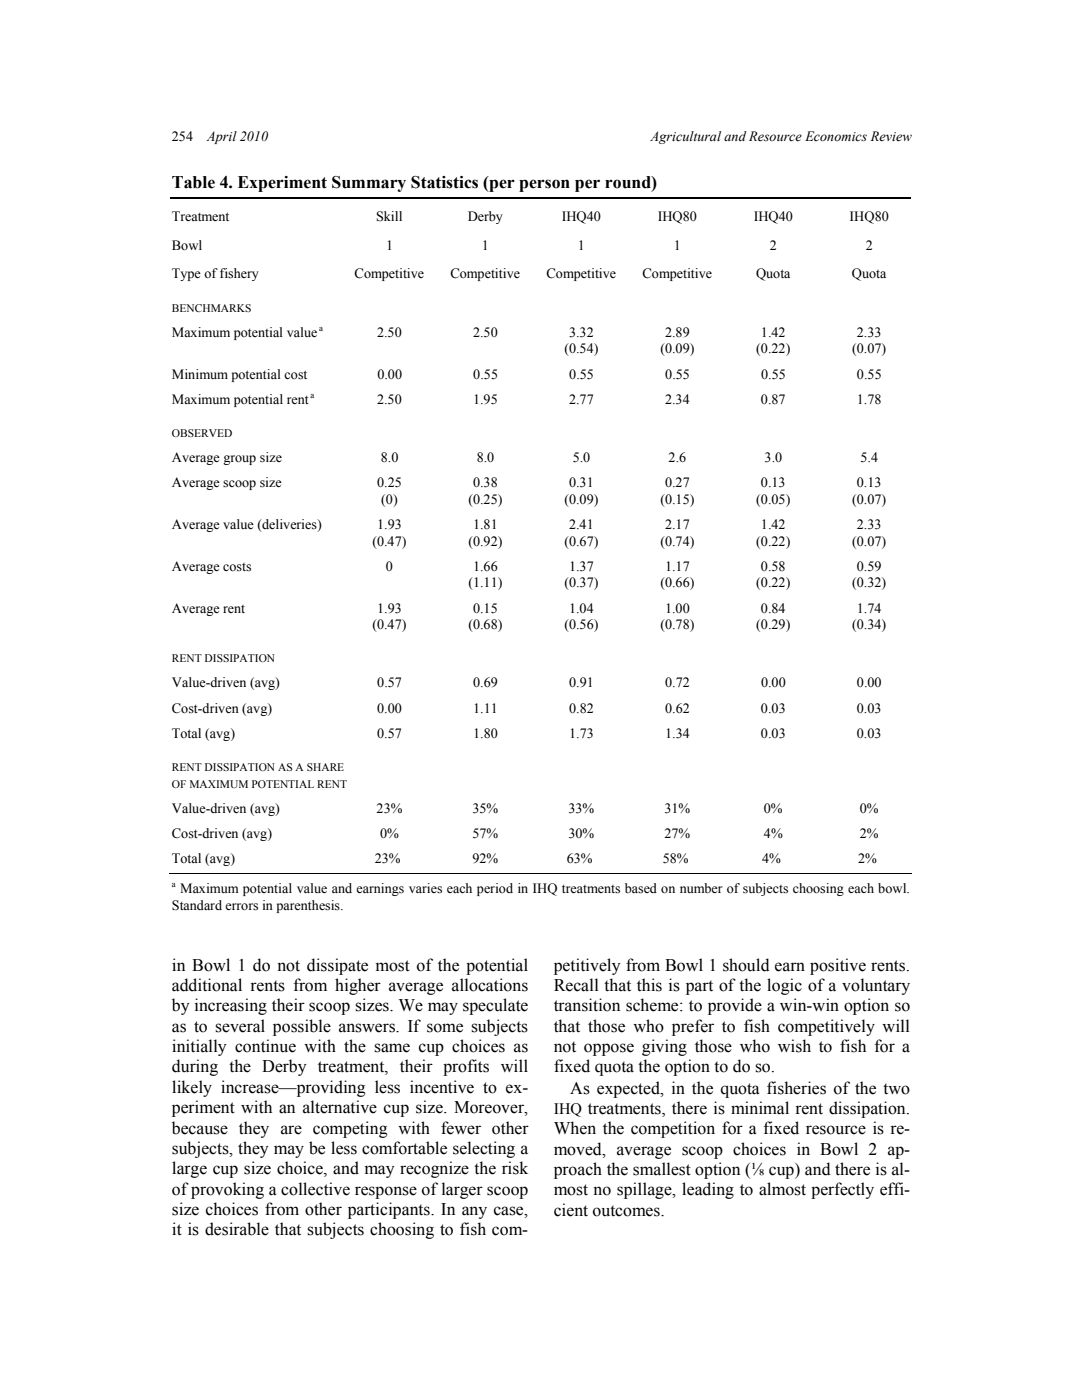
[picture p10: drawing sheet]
<svg xmlns="http://www.w3.org/2000/svg" width="216mm" height="279mm" viewBox="0 0 216 279" stroke-linecap="round" stroke-linejoin="round" font-family="sans-serif">
<defs><g id="words">
<g font-size="3.5">
<text x="34.3" y="37.5">Table 4. Experiment Summary Statistics (per person per round)</text>
<text x="34.3" y="193.7">in Bowl 1 do not dissipate most of the potential</text>
<text x="34.3" y="197.8">additional rents from higher average allocations</text>
<text x="110.5" y="193.7">petitively from Bowl 1 should earn positive rents.</text>
<text x="110.5" y="197.8">Recall that this is part of the logic of a voluntary</text>
<text x="34.3" y="201.8">by increasing their scoop sizes. We may speculate</text>
<text x="110.5" y="201.8">transition scheme: to provide a win-win option so</text>
<text x="34.3" y="205.9">as to several possible answers. If some subjects</text>
<text x="34.3" y="210">initially continue with the same cup choices as</text>
<text x="110.5" y="205.9">that those who prefer to fish competitively will</text>
<text x="110.5" y="210">not oppose giving those who wish to fish for a</text>
<text x="34.3" y="214">during the Derby treatment, their profits will</text>
<text x="110.5" y="214">fixed quota the option to do so.</text>
<text x="34.3" y="218.1">likely increase—providing less incentive to ex-</text>
<text x="113.8" y="218.2">As expected, in the quota fisheries of the two</text>
<text x="34.3" y="222.2">periment with an alternative cup size. Moreover,</text>
<text x="34.3" y="226.2">because they are competing with fewer other</text>
<text x="110.5" y="226.4">When the competition for a fixed resource is re-</text>
<text x="34.3" y="230.3">subjects, they may be less comfortable selecting a</text>
<text x="110.5" y="230.4">moved, average scoop choices in Bowl 2 ap-</text>
<text x="34.3" y="234.4">large cup size choice, and may recognize the risk</text>
<text x="34.3" y="238.4">of provoking a collective response of larger scoop</text>
<text x="110.5" y="234.5">proach the smallest option (⅛ cup) and there is al-</text>
<text x="110.5" y="238.5">most no spillage, leading to almost perfectly effi-</text>
<text x="34.3" y="242.5">size choices from other participants. In any case,</text>
<text x="110.5" y="242.6">cient outcomes.</text>
<text x="34.3" y="246.6">it is desirable that subjects choosing to fish com-</text>
</g>
<text font-size="3.2" x="110.5" y="222.3">IHQ treatments, there is minimal rent dissipation.</text>
<g font-size="2.8">
<text x="34.3" y="28">254</text>
<text x="41.3" y="28">April 2010</text>
<text x="129.9" y="28">Agricultural and Resource Economics Review</text>
<text x="34.3" y="44.1">Treatment</text>
<text x="75" y="44.1">Skill</text>
<text x="93.3" y="44.1">Derby</text>
<text x="112.1" y="44.1">IHQ40</text>
<text x="131.2" y="44.1">IHQ80</text>
<text x="150.4" y="44.1">IHQ40</text>
<text x="169.5" y="44.1">IHQ80</text>
<text x="34.3" y="49.8">Bowl</text>
<text x="77" y="49.8">1</text>
<text x="96.2" y="49.8">1</text>
<text x="115.3" y="49.8">1</text>
<text x="134.5" y="49.8">1</text>
<text x="153.6" y="49.8">2</text>
<text x="172.8" y="49.8">2</text>
<text x="34.3" y="55.6">Type of fishery</text>
<text x="70.8" y="55.6">Competitive</text>
<text x="89.9" y="55.6">Competitive</text>
<text x="109.1" y="55.6">Competitive</text>
<text x="128.2" y="55.6">Competitive</text>
<text x="150.9" y="55.6">Quota</text>
<text x="170" y="55.6">Quota</text>
<text x="34.3" y="67.2">Maximum potential value</text>
<text x="75.2" y="67.2">2.50</text>
<text x="94.4" y="67.2">2.50</text>
<text x="112.6" y="70.5">(0.54)</text>
<text x="113.5" y="67.2">3.32</text>
<text x="131.8" y="70.5">(0.09)</text>
<text x="132.7" y="67.2">2.89</text>
<text x="150.9" y="70.5">(0.22)</text>
<text x="151.8" y="67.2">1.42</text>
<text x="170" y="70.5">(0.07)</text>
<text x="171" y="67.2">2.33</text>
<text x="34.3" y="75.5">Minimum potential cost</text>
<text x="75.3" y="75.5">0.00</text>
<text x="94.4" y="75.5">0.55</text>
<text x="113.6" y="75.5">0.55</text>
<text x="132.7" y="75.5">0.55</text>
<text x="151.9" y="75.5">0.55</text>
<text x="171" y="75.5">0.55</text>
<text x="34.3" y="80.6">Maximum potential rent</text>
<text x="75.2" y="80.6">2.50</text>
<text x="94.4" y="80.6">1.95</text>
<text x="113.5" y="80.6">2.77</text>
<text x="132.7" y="80.6">2.34</text>
<text x="151.8" y="80.6">0.87</text>
<text x="171" y="80.6">1.78</text>
<text x="34.3" y="92.2">Average group size</text>
<text x="76" y="92.2">8.0</text>
<text x="95.1" y="92.2">8.0</text>
<text x="114.3" y="92.2">5.0</text>
<text x="133.4" y="92.2">2.6</text>
<text x="152.6" y="92.2">3.0</text>
<text x="171.7" y="92.2">5.4</text>
<text x="34.3" y="97.2">Average scoop size</text>
<text x="75.2" y="97.2">0.25</text>
<text x="76.1" y="100.5">(0)</text>
<text x="93.5" y="100.5">(0.25)</text>
<text x="94.4" y="97.2">0.38</text>
<text x="112.6" y="100.5">(0.09)</text>
<text x="113.5" y="97.2">0.31</text>
<text x="131.8" y="100.5">(0.15)</text>
<text x="132.7" y="97.2">0.27</text>
<text x="150.9" y="100.5">(0.05)</text>
<text x="151.8" y="97.2">0.13</text>
<text x="170" y="100.5">(0.07)</text>
<text x="171" y="97.2">0.13</text>
<text x="34.3" y="105.6">Average value (deliveries)</text>
<text x="75.2" y="105.6">1.93</text>
<text x="94.4" y="105.6">1.81</text>
<text x="113.5" y="105.6">2.41</text>
<text x="132.7" y="105.6">2.17</text>
<text x="151.8" y="105.6">1.42</text>
<text x="171" y="105.6">2.33</text>
<text x="34.3" y="113.9">Average costs</text>
<text x="74.3" y="108.9">(0.47)</text>
<text x="77" y="113.9">0</text>
<text x="93.5" y="108.9">(0.92)</text>
<text x="94.4" y="113.9">1.66</text>
<text x="112.6" y="108.9">(0.67)</text>
<text x="113.5" y="113.9">1.37</text>
<text x="131.8" y="108.9">(0.74)</text>
<text x="132.7" y="113.9">1.17</text>
<text x="150.9" y="108.9">(0.22)</text>
<text x="151.8" y="113.9">0.58</text>
<text x="170" y="108.9">(0.07)</text>
<text x="171" y="113.9">0.59</text>
<text x="93.5" y="117.2">(1.11)</text>
<text x="112.6" y="117.2">(0.37)</text>
<text x="131.8" y="117.2">(0.66)</text>
<text x="150.9" y="117.2">(0.22)</text>
<text x="170" y="117.2">(0.32)</text>
<text x="34.3" y="122.2">Average rent</text>
<text x="74.3" y="125.6">(0.47)</text>
<text x="75.2" y="122.2">1.93</text>
<text x="93.5" y="125.6">(0.68)</text>
<text x="94.4" y="122.2">0.15</text>
<text x="112.6" y="125.6">(0.56)</text>
<text x="113.5" y="122.2">1.04</text>
<text x="131.8" y="125.6">(0.78)</text>
<text x="132.7" y="122.2">1.00</text>
<text x="150.9" y="125.6">(0.29)</text>
<text x="151.8" y="122.2">0.84</text>
<text x="170" y="125.6">(0.34)</text>
<text x="171" y="122.2">1.74</text>
<text x="34.3" y="137.2">Value-driven (avg)</text>
<text x="75.3" y="137.2">0.57</text>
<text x="94.4" y="137.2">0.69</text>
<text x="113.6" y="137.2">0.91</text>
<text x="132.7" y="137.2">0.72</text>
<text x="151.9" y="137.2">0.00</text>
<text x="171" y="137.2">0.00</text>
<text x="34.3" y="142.2">Cost-driven (avg)</text>
<text x="75.3" y="142.2">0.00</text>
<text x="94.4" y="142.2">1.11</text>
<text x="113.6" y="142.2">0.82</text>
<text x="132.7" y="142.2">0.62</text>
<text x="151.8" y="142.2">0.03</text>
<text x="171" y="142.2">0.03</text>
<text x="34.3" y="147.2">Total (avg)</text>
<text x="75.3" y="147.2">0.57</text>
<text x="94.4" y="147.2">1.80</text>
<text x="113.6" y="147.2">1.73</text>
<text x="132.7" y="147.2">1.34</text>
<text x="151.8" y="147.2">0.03</text>
<text x="171" y="147.2">0.03</text>
<text x="34.3" y="162.2">Value-driven (avg)</text>
<text x="34.3" y="167.2">Cost-driven (avg)</text>
<text x="75.1" y="162.2">23%</text>
<text x="75.8" y="167.2">0%</text>
<text x="94.3" y="167.2">57%</text>
<text x="94.3" y="162.2">35%</text>
<text x="113.4" y="167.2">30%</text>
<text x="113.4" y="162.2">33%</text>
<text x="132.6" y="167.2">27%</text>
<text x="132.6" y="162.2">31%</text>
<text x="152.4" y="162.2">0%</text>
<text x="152.4" y="167.2">4%</text>
<text x="171.6" y="162.2">0%</text>
<text x="171.6" y="167.2">2%</text>
<text x="34.3" y="172.2">Total (avg)</text>
<text x="74.8" y="172.2">23%</text>
<text x="94.3" y="172.2">92%</text>
<text x="113.1" y="172.2">63%</text>
<text x="132.2" y="172.2">58%</text>
<text x="152.1" y="172.2">4%</text>
<text x="171.2" y="172.2">2%</text>
<text x="35.9" y="178.2">Maximum potential value and earnings varies each period in IHQ treatments based on number of subjects choosing each bowl.</text>
<text x="34.3" y="181.5">Standard errors in parenthesis.</text>
</g>
<g font-size="2.3">
<text x="34.3" y="62.2">BENCHMARKS</text>
<text x="34.3" y="87.2">OBSERVED</text>
<text x="34.3" y="132.2">RENT DISSIPATION</text>
<text x="34.3" y="153.9">RENT DISSIPATION AS A SHARE</text>
<text x="34.3" y="157.2">OF MAXIMUM POTENTIAL RENT</text>
</g>
<g font-size="1.8">
<text x="63.7" y="66">a</text>
<text x="62" y="79.3">a</text>
<text x="34.3" y="177">a</text>
</g>
</g></defs>
<path d="M34 39.5h147.8" fill="none" stroke="#000" stroke-width=".34"/>
<path d="M33.7 174.4h148.2" fill="none" stroke="#000" stroke-width=".2"/>
<use href="#words"/>
</svg>
